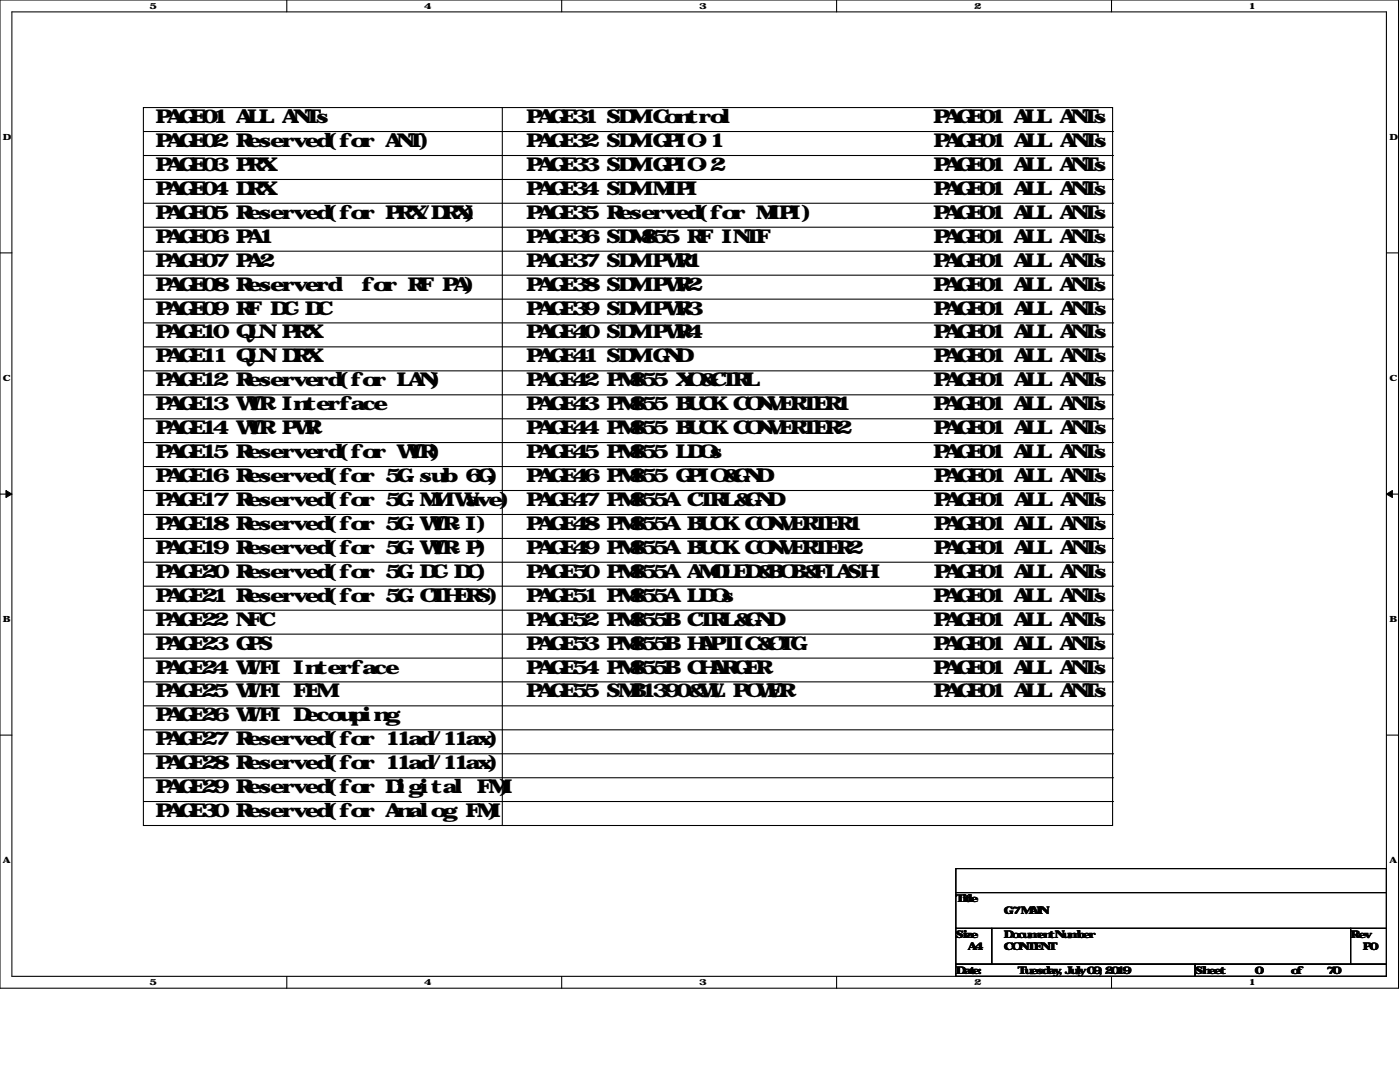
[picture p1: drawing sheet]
<svg xmlns="http://www.w3.org/2000/svg" width="279mm" height="216mm" viewBox="0 0 279 216" stroke-linecap="round" stroke-linejoin="round" font-family="sans-serif">
<defs><g id="words">
<g font-size="3.8">
<text x="31" y="24.6">PAGE01 ALL ANTs</text>
<text x="31" y="29.3">PAGE02 Reserved(for ANT)</text>
<text x="105" y="24.6">PAGE31 SDM Control</text>
<text x="105" y="29.3">PAGE32 SDM GPIO-1</text>
<text x="186.2" y="24.6">PAGE01 ALL ANTs</text>
<text x="186.3" y="29.3">PAGE01 ALL ANTs</text>
<text x="31" y="34.1">PAGE03 PRX</text>
<text x="105" y="34.1">PAGE33 SDM GPIO-2</text>
<text x="186.3" y="34.1">PAGE01 ALL ANTs</text>
<text x="31" y="38.9">PAGE04 DRX</text>
<text x="105" y="38.9">PAGE34 SDM MIPI</text>
<text x="186.3" y="38.9">PAGE01 ALL ANTs</text>
<text x="31" y="43.6">PAGE05 Reserved(for PRX/DRX)</text>
<text x="105" y="43.6">PAGE35 Reserved(for MIPI)</text>
<text x="186.2" y="43.6">PAGE01 ALL ANTs</text>
<text x="31" y="48.4">PAGE06 PA1</text>
<text x="31" y="53.2">PAGE07 PA2</text>
<text x="105" y="48.4">PAGE36 SDM855 RF INTF</text>
<text x="105" y="53.2">PAGE37 SDM PW</text>
<text x="134.8" y="53.2">R1</text>
<text x="186.2" y="53.2">PAGE01 ALL ANTs</text>
<text x="186.3" y="48.4">PAGE01 ALL ANTs</text>
<text x="31" y="58">PAGE08 Reserverd</text>
<text x="72.2" y="58">for RF PA)</text>
<text x="105" y="58">PAGE38 SDM PW</text>
<text x="134.8" y="58">R2</text>
<text x="186.2" y="58">PAGE01 ALL ANTs</text>
<text x="31" y="62.8">PAGE09 RF DC-DC</text>
<text x="105" y="62.8">PAGE39 SDM PW</text>
<text x="134.8" y="62.8">R3</text>
<text x="186.3" y="62.8">PAGE01 ALL ANTs</text>
<text x="31" y="67.5">PAGE10 QLN PRX</text>
<text x="105" y="67.5">PAGE40 SDM PW</text>
<text x="134.8" y="67.5">R4</text>
<text x="186.3" y="67.5">PAGE01 ALL ANTs</text>
<text x="31" y="72.3">PAGE11 QLN DRX</text>
<text x="31" y="77.1">PAGE12 Reserverd(for LAN)</text>
<text x="105" y="72.3">PAGE41 SDM GND</text>
<text x="105" y="77.1">PAGE42 PM855 XO&amp;CTRL</text>
<text x="186.3" y="72.3">PAGE01 ALL ANTs</text>
<text x="186.3" y="77.1">PAGE01 ALL ANTs</text>
<text x="31" y="81.9">PAGE13 W</text>
<text x="49.4" y="81.9">TR Interface</text>
<text x="105" y="81.9">PAGE43 PM855 BUCK CONVERTER1</text>
<text x="186.2" y="81.9">PAGE01 ALL ANTs</text>
<text x="31" y="86.7">PAGE14 W</text>
<text x="49.4" y="86.7">TR PW</text>
<text x="60.8" y="86.7">R</text>
<text x="105" y="86.7">PAGE44 PM855 BUCK CONVERTER2</text>
<text x="186.3" y="86.7">PAGE01 ALL ANTs</text>
<text x="31" y="91.4">PAGE15 Reserverd(for W</text>
<text x="81.4" y="91.4">TR)</text>
<text x="105" y="91.4">PAGE45 PM855 LDOs</text>
<text x="186.2" y="91.4">PAGE01 ALL ANTs</text>
<text x="31" y="96.2">PAGE16 Reserved(for 5G-sub 6G)</text>
<text x="31" y="101">PAGE17 Reserved(for 5G-MM W</text>
<text x="92.9" y="101">ave)</text>
<text x="105" y="96.2">PAGE46 PM855 GPIO&amp;GND</text>
<text x="105" y="101">PAGE47 PM855A CTRL&amp;GND</text>
<text x="186.4" y="96.2">PAGE01 ALL ANTs</text>
<text x="186.4" y="101">PAGE01 ALL ANTs</text>
<text x="31" y="105.7">PAGE18 Reserved(for 5G-W</text>
<text x="86" y="105.7">TR-I)</text>
<text x="105" y="105.7">PAGE48 PM855A BUCK CONVERTER1</text>
<text x="186.4" y="105.7">PAGE01 ALL ANTs</text>
<text x="31" y="110.5">PAGE19 Reserved(for 5G-W</text>
<text x="86" y="110.5">TR-P)</text>
<text x="105" y="110.5">PAGE49 PM855A BUCK CONVERTER2</text>
<text x="186.4" y="110.5">PAGE01 ALL ANTs</text>
<text x="31" y="115.3">PAGE20 Reserved(for 5G-DC-DC)</text>
<text x="105" y="115.3">PAGE50 PM855A AMOLED&amp;BOB&amp;FLASH</text>
<text x="186.4" y="115.3">PAGE01 ALL ANTs</text>
<text x="31" y="120.1">PAGE21 Reserved(for 5G-OTHERS)</text>
<text x="31" y="124.8">PAGE22 NFC</text>
<text x="105" y="120.1">PAGE51 PM855A LDOs</text>
<text x="105" y="124.8">PAGE52 PM855B CTRL&amp;GND</text>
<text x="186.2" y="120.1">PAGE01 ALL ANTs</text>
<text x="186.3" y="124.8">PAGE01 ALL ANTs</text>
<text x="31" y="129.6">PAGE23 GPS</text>
<text x="105" y="129.6">PAGE53 PM855B HAPTIC&amp;OTG</text>
<text x="186.2" y="129.6">PAGE01 ALL ANTs</text>
<text x="31" y="134.4">PAGE24 W</text>
<text x="49.4" y="134.4">IFI Interface</text>
<text x="105" y="134.4">PAGE54 PM855B CHARGER</text>
<text x="186.2" y="134.4">PAGE01 ALL ANTs</text>
<text x="31" y="139.1">PAGE25 W</text>
<text x="31" y="143.9">PAGE26 W</text>
<text x="49.4" y="139.1">IFI FEM</text>
<text x="49.4" y="143.9">IFI Decouping</text>
<text x="105" y="139.1">PAGE55 SMB1390&amp;W</text>
<text x="141.7" y="139.1">L POW</text>
<text x="153.1" y="139.1">ER</text>
<text x="186.3" y="139.1">PAGE01 ALL ANTs</text>
<text x="31" y="148.7">PAGE27 Reserved(for 11ad/11ax)</text>
<text x="31" y="153.5">PAGE28 Reserved(for 11ad/11ax)</text>
<text x="31" y="158.3">PAGE29 Reserved(for Digital FM)</text>
<text x="31" y="163">PAGE30 Reserved(for Analog FM)</text>
</g>
<g font-size="2.1">
<text x="190.8" y="180">Title</text>
<text x="200.3" y="182.4">G7 MAIN</text>
<text x="190.8" y="187.2">Size</text>
<text x="193.1" y="189.6">A4</text>
<text x="200.3" y="187.2">Document Number</text>
<text x="200.3" y="189.6">CONTENT</text>
<text x="269.5" y="187.2">Rev</text>
<text x="271.9" y="189.6">P0</text>
<text x="190.8" y="194.4">Date:</text>
<text x="203.2" y="194.4">Tuesday, July 09, 2019</text>
<text x="238.5" y="194.4">Sheet</text>
<text x="250.4" y="194.4">0</text>
<text x="257.6" y="194.4">of</text>
<text x="264.7" y="194.4">70</text>
</g>
<g font-size="1.7">
<text x="29.8" y="1.8">5</text>
<text x="84.7" y="1.8">4</text>
<text x="139.5" y="1.8">3</text>
<text x="194.4" y="1.8">2</text>
<text x="249.3" y="1.8">1</text>
<text x=".6" y="27.9">D</text>
<text x="277.3" y="27.9">D</text>
<text x=".6" y="76">C</text>
<text x="277.3" y="76">C</text>
<text x=".6" y="124.2">B</text>
<text x="277.3" y="124.2">B</text>
<text x=".6" y="172.3">A</text>
<text x="277.3" y="172.3">A</text>
<text x="29.8" y="196.6">5</text>
<text x="84.7" y="196.6">4</text>
<text x="139.5" y="196.6">3</text>
<text x="194.4" y="196.6">2</text>
<text x="249.3" y="196.6">1</text>
</g>
</g></defs>
<path d="M0 0h279.1v197.2h-279.1zM2.4 2.4h274.3v192.4h-274.3z" fill="none" stroke="#000" stroke-width=".21"/>
<g fill="#fff">
<path d="M29.8 .3h.9v1.9h-.9z"/>
<path d="M29.8 195.1h.9v1.9h-.9z"/>
</g>
<path d="M57.2 0v2.4M57.2 194.8v2.4" fill="none" stroke="#000" stroke-width=".21"/>
<g fill="#fff">
<path d="M84.7 .3h.9v1.9h-.9z"/>
<path d="M84.7 195.1h.9v1.9h-.9z"/>
</g>
<path d="M112.1 0v2.4M112.1 194.8v2.4" fill="none" stroke="#000" stroke-width=".21"/>
<g fill="#fff">
<path d="M139.5 .3h1v1.9h-1z"/>
<path d="M139.5 195.1h1v1.9h-1z"/>
</g>
<path d="M167 0v2.4M167 194.8v2.4" fill="none" stroke="#000" stroke-width=".21"/>
<g fill="#fff">
<path d="M194.4 .3h.9v1.9h-.9z"/>
<path d="M194.4 195.1h.9v1.9h-.9z"/>
</g>
<path d="M221.8 0v2.4M221.8 194.8v2.4" fill="none" stroke="#000" stroke-width=".21"/>
<g fill="#fff">
<path d="M249.3 .3h.9v1.9h-.9z"/>
<path d="M249.3 195.1h.9v1.9h-.9z"/>
<path d="M.6 26.4h1.2v1.9h-1.2z"/>
<path d="M277.3 26.4h1.2v1.9h-1.2z"/>
<path d="M.6 74.5h1.2v1.9h-1.2z"/>
<path d="M277.3 74.5h1.2v1.9h-1.2z"/>
</g>
<path d="M0 50.5h2.4M276.7 50.5h2.4" fill="none" stroke="#000" stroke-width=".21"/>
<g fill="#fff">
<path d="M.6 122.6h1.1v1.9h-1.1z"/>
<path d="M277.3 122.6h1.1v1.9h-1.1z"/>
</g>
<path d="M0 98.6h2.4M276.7 98.6h2.4" fill="none" stroke="#000" stroke-width=".21"/>
<path d="M1.2 97.9l1.2 .7-1.2 .7zM276.7 98.6l1.2-.7v1.4z" fill="#000" stroke="#000" stroke-width=".2"/>
<g fill="#fff">
<path d="M.6 170.7h1.1v1.9h-1.1z"/>
<path d="M277.3 170.7h1.1v1.9h-1.1z"/>
</g>
<g fill="none" stroke="#000" stroke-width=".21">
<path d="M28.6 21.5h193.4v143.2h-193.4zM28.6 26.2h193.4M28.6 31h193.4M28.6 35.8h193.4M100.2 21.5v143.2M222 26.2h.1M222 31h.1M222 35.8h.1M28.6 40.6h193.4M28.6 45.3h193.4M28.6 50.1h193.4M28.6 54.9h193.4"/>
<path d="M28.6 59.7h193.4M222 40.6h.1M222 45.3h.1M222 50.1h.1M222 54.9h.1M222 59.7h.1M28.6 64.4h193.4M28.6 69.2h193.4M28.6 74h193.4M28.6 78.8h193.4M222 64.4h.1M222 69.2h.1"/>
<path d="M222 74h.1M222 78.8h.1M28.6 83.6h193.4M28.6 88.3h193.4M28.6 93.1h193.4M28.6 97.9h193.4M222 83.6h.1M222 88.3h.1M222 93.1h.1M222 97.9h.1M28.6 102.7h193.4M28.6 107.4h193.4"/>
<path d="M28.6 112.2h193.4M28.6 117h193.4M222 102.7h.1M222 107.4h.1M222 112.2h.1M222 117h.1M28.6 121.8h193.4M28.6 126.5h193.4M28.6 131.3h193.4M28.6 136.1h193.4M222 121.8h.1M222 126.5h.1"/>
<path d="M222 131.3h.1M222 136.1h.1M0 146.7h2.4M28.6 140.8h193.4M28.6 145.6h193.4M28.6 150.4h193.4M28.6 155.2h193.4M28.6 159.9h193.4M222 140.8h.1M222 145.6h.1M222 150.4h.1M222 155.2h.1"/>
<path d="M222 159.9h.1M276.7 146.7h2.4M100.2 164.7h.1M190.8 173.3h85.9v4.8h-85.9zM190.8 178.1h85.9v7.2h-85.9zM190.8 185.3h7.1v7.1h-7.1zM190.8 192.4h47.7v2.4h-47.7zM197.9 185.3h71.6v7.1h-71.6zM238.5 192.4h38.2v2.4h-38.2zM269.5 185.3h7.2v7.1h-7.2z"/>
</g>
<use href="#words"/>
</svg>
